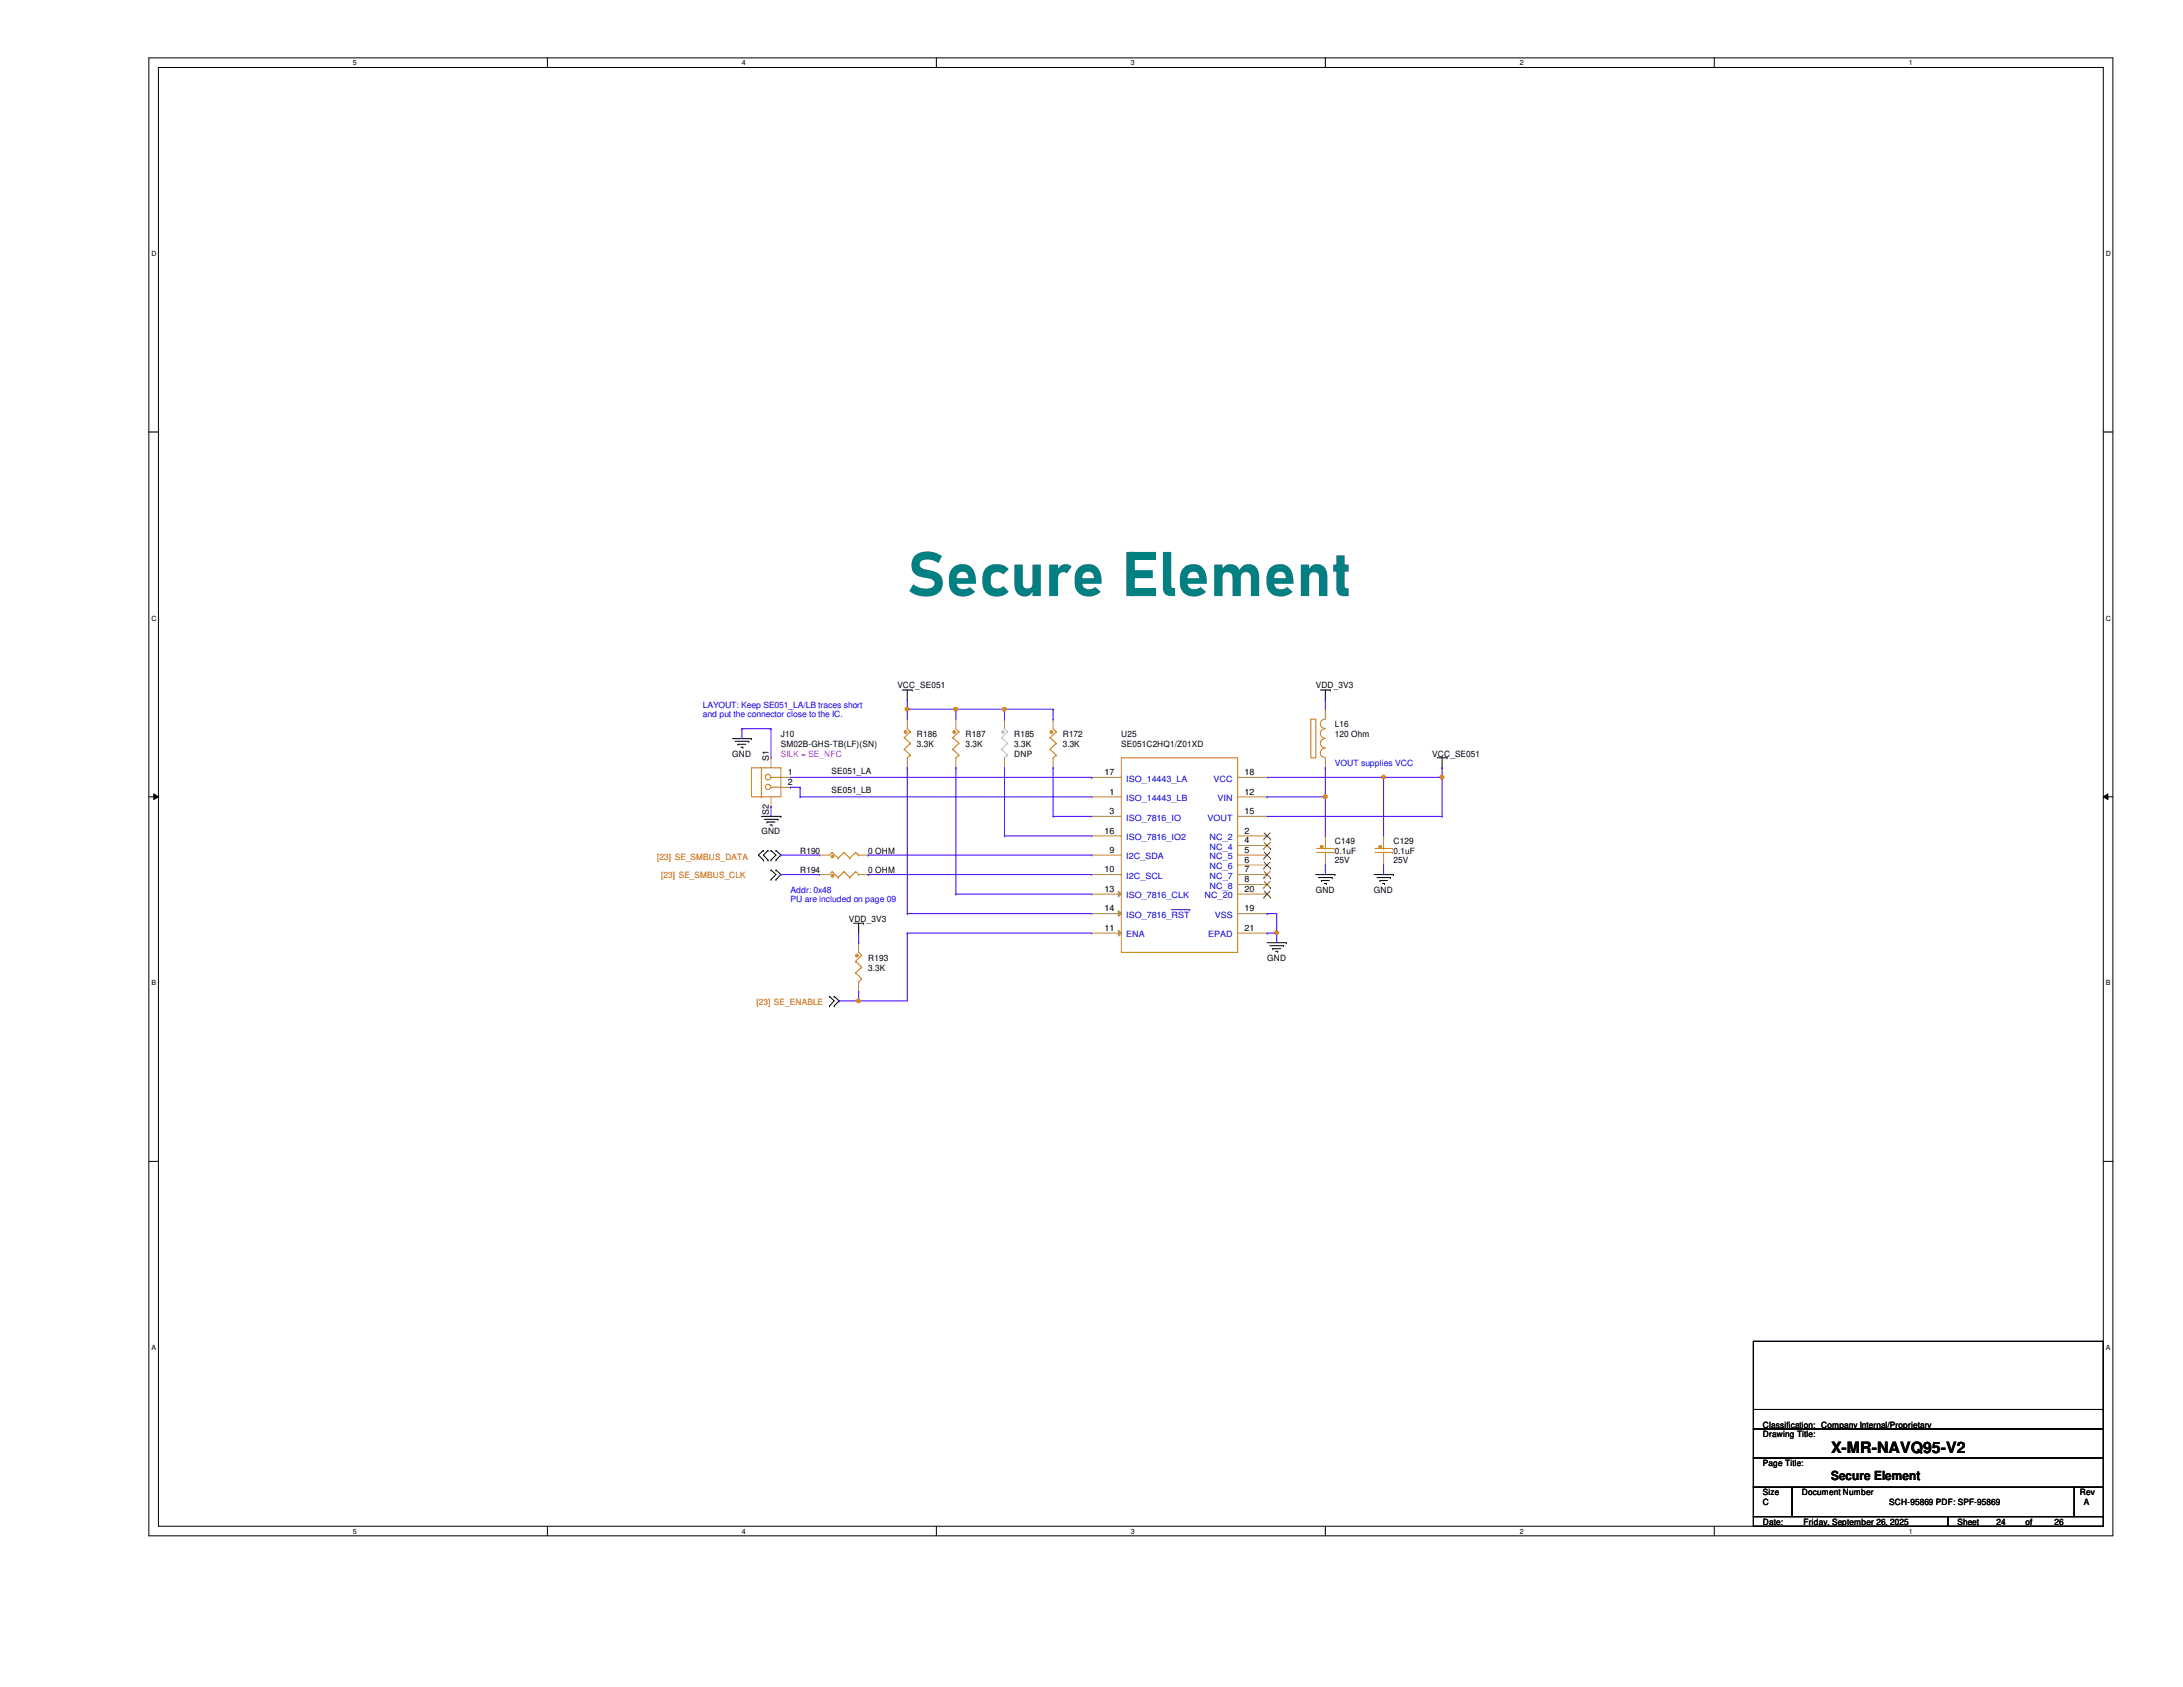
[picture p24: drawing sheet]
<svg xmlns="http://www.w3.org/2000/svg" width="279mm" height="216mm" viewBox="0 0 279 216" stroke-linecap="round" stroke-linejoin="round" font-family="sans-serif">
<defs><g id="words">
<text font-size="8" fill="#008080" x="116.1" y="76.3">Secure Element</text>
<text font-size="2" x="234.4" y="186">X-MR-NAVQ95-V2</text>
<text font-size="1.6" x="234.4" y="189.4">Secure Element</text>
<g font-size="1.1">
<text x="114.9" y="88.1">VCC_SE051</text>
<text x="168.4" y="88.1">VDD_3V3</text>
<text x="99.9" y="94.3">J10</text>
<text x="99.9" y="95.6">SM02B-GHS-TB(LF)(SN)</text>
<text x="117.3" y="94.3">R186</text>
<text x="117.3" y="95.6">3.3K</text>
<text x="123.6" y="94.3">R187</text>
<text x="123.6" y="95.6">3.3K</text>
<text x="129.8" y="94.3">R185</text>
<text x="129.8" y="95.6">3.3K</text>
<text x="136" y="94.3">R172</text>
<text x="136" y="95.6">3.3K</text>
<text x="143.5" y="94.3">U25</text>
<text x="143.5" y="95.6">SE051C2HQ1/Z01XD</text>
<text x="170.9" y="93.1">L16</text>
<text x="170.9" y="94.3">120 Ohm</text>
<text x="93.7" y="96.8">GND</text>
<text x="98.4" y="97.4" transform="rotate(-90 98.4 97.4)">S1</text>
<text x="100.8" y="100.5">2</text>
<text x="100.8" y="99.2">1</text>
<text x="106.4" y="99">SE051_LA</text>
<text x="106.4" y="101.5">SE051_LB</text>
<text x="129.8" y="96.8">DNP</text>
<text x="141.4" y="99.2">17</text>
<text x="142" y="101.7">1</text>
<text x="159.3" y="99.2">18</text>
<text x="159.3" y="101.7">12</text>
<text x="183.3" y="96.8">VCC_SE051</text>
<text x="97.5" y="106.8">GND</text>
<text x="98.4" y="104.3" transform="rotate(-90 98.4 104.3)">S2</text>
<text x="141.4" y="106.7">16</text>
<text x="142" y="104.2">3</text>
<text x="159.3" y="106.7">2</text>
<text x="159.3" y="107.9">4</text>
<text x="159.3" y="104.2">15</text>
<text x="102.4" y="109.3">R190</text>
<text x="102.4" y="111.8">R194</text>
<text x="111.1" y="109.3">0 OHM</text>
<text x="111.1" y="111.8">0 OHM</text>
<text x="141.4" y="111.6">10</text>
<text x="142" y="109.1">9</text>
<text x="159.3" y="109.1">5</text>
<text x="159.3" y="110.4">6</text>
<text x="159.3" y="111.6">7</text>
<text x="159.3" y="112.9">8</text>
<text x="170.9" y="108">C149</text>
<text x="170.9" y="109.3">0.1uF</text>
<text x="170.9" y="110.5">25V</text>
<text x="178.4" y="108">C129</text>
<text x="178.4" y="109.3">0.1uF</text>
<text x="178.4" y="110.5">25V</text>
<text x="108.6" y="118">VDD_3V3</text>
<text x="141.4" y="116.6">14</text>
<text x="141.4" y="114.1">13</text>
<text x="141.4" y="119.1">11</text>
<text x="159.3" y="119.1">21</text>
<text x="159.3" y="114.1">20</text>
<text x="159.3" y="116.6">19</text>
<text x="168.4" y="114.3">GND</text>
<text x="175.9" y="114.3">GND</text>
<text x="111.1" y="122.9">R193</text>
<text x="111.1" y="124.2">3.3K</text>
<text x="162.2" y="122.9">GND</text>
<text x="225.6" y="183.9">Drawing Title:</text>
<text x="225.6" y="182.7">Classification: Company Internal/Proprietary</text>
<text x="225.6" y="187.7">Page Title:</text>
<text x="225.6" y="191.4">Size</text>
<text x="230.6" y="191.4">Document Number</text>
<text x="266.2" y="191.4">Rev</text>
<text x="225.6" y="195.2">Date:</text>
<text x="225.6" y="192.7">C</text>
<text x="230.8" y="195.2">Friday, September 26, 2025</text>
<text x="241.8" y="192.7">SCH-95869 PDF: SPF-95869</text>
<text x="250.5" y="195.2">Sheet</text>
<text x="255.5" y="195.2">24</text>
<text x="259.2" y="195.2">of</text>
<text x="263" y="195.2">26</text>
<text x="266.7" y="192.7">A</text>
</g>
<g font-size="1.1" fill="#00f">
<text x="90" y="90.6">LAYOUT: Keep SE051_LA/LB traces short</text>
<text x="90" y="91.7">and put the connector close to the IC.</text>
<text x="170.9" y="98">VOUT supplies VCC</text>
<text x="101.2" y="114.3">Addr: 0x48</text>
<text x="101.2" y="115.5">PU are included on page 09</text>
</g>
<text font-size="1.1" fill="#f0f" x="99.9" y="96.8">SILK = SE_NFC</text>
<g font-size="1.1" fill="#00c">
<text x="144.1" y="100">ISO_14443_LA</text>
<text x="155.3" y="100">VCC</text>
<text x="144.1" y="102.5">ISO_14443_LB</text>
<text x="144.1" y="105">ISO_7816_IO</text>
<text x="144.1" y="107.5">ISO_7816_IO2</text>
<text x="154.6" y="105">VOUT</text>
<text x="154.8" y="107.5">NC_2</text>
<text x="155.8" y="102.5">VIN</text>
<text x="144.1" y="110">I2C_SDA</text>
<text x="144.1" y="112.5">I2C_SCL</text>
<text x="154.8" y="108.8">NC_4</text>
<text x="154.8" y="110">NC_5</text>
<text x="154.8" y="111.3">NC_6</text>
<text x="154.8" y="112.5">NC_7</text>
<text x="154.8" y="113.7">NC_8</text>
<text x="144.1" y="117.5">ISO_7816_RST</text>
<text x="144.1" y="115">ISO_7816_CLK</text>
<text x="144.1" y="120">ENA</text>
<text x="154.2" y="115">NC_20</text>
<text x="154.6" y="120">EPAD</text>
<text x="155.5" y="117.5">VSS</text>
</g>
<g font-size="1.1" fill="#f00">
<text x="84.1" y="110">[23] SE_SMBUS_DATA</text>
<text x="84.6" y="112.4">[23] SE_SMBUS_CLK</text>
<text x="96.8" y="128.6">[23] SE_ENABLE</text>
</g>
<g font-size=".9">
<text x="45.2" y="8.3">5</text>
<text x="95" y="8.3">4</text>
<text x="144.7" y="8.3">3</text>
<text x="194.5" y="8.3">2</text>
<text x="244.3" y="8.3">1</text>
<text x="19.4" y="32.8">D</text>
<text x="269.5" y="32.8">D</text>
<text x="19.4" y="79.4">C</text>
<text x="269.5" y="79.4">C</text>
<text x="19.4" y="126.1">B</text>
<text x="269.5" y="126.1">B</text>
<text x="19.4" y="172.8">A</text>
<text x="269.5" y="172.8">A</text>
<text x="45.2" y="196.3">5</text>
<text x="95" y="196.3">4</text>
<text x="144.7" y="196.3">3</text>
<text x="194.5" y="196.3">2</text>
<text x="244.3" y="196.3">1</text>
</g>
</g></defs>
<path d="M19.1 7.4h251.3v189.2h-251.3zM20.3 8.6h248.9v186.7h-248.9z" fill="none" stroke="#000" stroke-width=".13"/>
<g fill="#fff">
<path d="M45.2 7.5h.5v1.1h-.5z"/>
<path d="M45.2 195.5h.5v1h-.5z"/>
</g>
<path d="M70.1 7.4v1.2M70.1 195.3v1.3" fill="none" stroke="#000" stroke-width=".13"/>
<g fill="#fff">
<path d="M95 7.5h.5v1.1h-.5z"/>
<path d="M95 195.5h.5v1h-.5z"/>
</g>
<path d="M119.8 7.4v1.2M119.8 195.3v1.3" fill="none" stroke="#000" stroke-width=".13"/>
<g fill="#fff">
<path d="M144.7 7.5h.5v1.1h-.5z"/>
<path d="M144.7 195.5h.5v1h-.5z"/>
</g>
<path d="M169.6 7.4v1.2M169.6 195.3v1.3" fill="none" stroke="#000" stroke-width=".13"/>
<g fill="#fff">
<path d="M194.5 7.5h.5v1.1h-.5z"/>
<path d="M194.5 195.5h.5v1h-.5z"/>
</g>
<path d="M219.4 7.4v1.2M219.4 195.3v1.3" fill="none" stroke="#000" stroke-width=".13"/>
<g fill="#fff">
<path d="M244.3 7.5h.5v1.1h-.5z"/>
<path d="M244.3 195.5h.5v1h-.5z"/>
<path d="M19.4 32h.6v1h-.6z"/>
<path d="M269.5 32h.7v1h-.7z"/>
<path d="M19.4 78.6h.6v1h-.6z"/>
<path d="M269.5 78.6h.7v1h-.7z"/>
</g>
<path d="M19.1 55.3h1.2M269.2 55.3h1.2" fill="none" stroke="#000" stroke-width=".13"/>
<g fill="#fff">
<path d="M19.4 125.3h.6v1h-.6z"/>
<path d="M269.5 125.3h.6v1h-.6z"/>
</g>
<path d="M19.1 102h1.2M19.7 101.6l.6 .4-.6 .3zM269.2 102l.6-.4v.7zM269.2 102h1.2" fill="none" stroke="#000" stroke-width=".13"/>
<path d="M19.7 101.6l.6 .4-.6 .3zM269.2 102l.6-.4v.7z" fill="#000"/>
<g fill="#fff">
<path d="M19.4 172h.5v1h-.5z"/>
<path d="M269.5 172h.6v1h-.6z"/>
</g>
<g fill="none" stroke="#000" stroke-width=".13">
<path d="M93.7 94.5h2.5M94.1 94.9h1.7M94.4 95.2h.1M94.4 95.2h1.1M94.8 95.6h.3M95.1 95.6h.1M95.8 94.9h.1M96.2 94.5h.1M115.5 88.3h1.3M116.1 89.5h.1M116.1 88.3v1.2M116.8 88.3h.1"/>
<path d="M169 88.3h1.3M169.6 89.5h.1M169.6 88.3v1.2M170.3 88.3h.1M183.9 97h1.3M184.6 98.3h.1M184.6 97v1.3M185.2 97h.1M97.5 104.5h2.4M97.7 110.1h.1M97.7 108.8h.1M97.7 108.8l-.6 .6 .6 .7"/>
<path d="M97.8 104.9h1.8M98.2 105.2h.1M98.2 105.2h1M98.3 108.8h.1M98.3 110.1h.1M98.3 108.8l-.6 .6 .6 .7M98.6 105.6h.2M98.7 108.8h.1M98.7 110.1h.1M98.7 111.3h.1M98.7 112.6h.1M98.7 108.8l.6 .6-.6 .7"/>
<path d="M98.7 111.3l.6 .6-.6 .7M98.8 105.6h.1M99.3 110.1h.1M99.3 108.8h.1M99.3 112.6h.1M99.3 111.3h.1M99.3 108.8l.6 .6-.6 .7M99.3 111.3l.6 .6-.6 .7M99.6 104.9h.1M99.9 104.5h.1M109.3 118.2h1.2M109.9 119.4h.1"/>
<path d="M109.9 118.2v1.2M110.5 118.2h.1M168.4 111.9h2.5M168.7 112.3h1.8M169.1 112.7h.1M169.1 112.7h1M169.5 113.1h.3M169.8 113.1h.1M170.5 112.3h.1M170.9 111.9h.1M175.9 111.9h2.5M176.2 112.3h1.8"/>
<path d="M176.6 112.7h.1M176.6 112.7h1M177 113.1h.2M177.2 113.1h.1M178 112.3h.1M178.4 111.9h.1M106.2 127.5h.1M106.2 128.7h.1M106.2 127.5l.6 .6-.6 .6M106.8 128.7h.1M106.8 127.5h.1M106.8 127.5l.6 .6-.6 .6"/>
<path d="M162.2 120.6h2.4M162.5 121h1.8M162.9 121.4h.1M162.9 121.4h1M163.3 121.8h.2M163.5 121.8h.1M164.3 121h.1M164.6 120.6h.1M19.1 148.6h1.2M269.2 148.6h1.2M224.4 171.7h44.8v11.2h-44.8zM224.4 182.9h44.8v3.7h-44.8z"/>
<path d="M224.4 186.6h44.8v3.7h-44.8zM224.4 190.3h5v3.8h-5zM224.4 194.1h24.9v1.2h-24.9zM224.4 180.4h44.8M229.4 190.3h36.1v3.8h-36.1zM249.3 194.1h19.9v1.2h-19.9zM265.5 190.3h3.7v3.8h-3.7zM269.2 180.4h.1"/>
</g>
<path d="M143.5 97h14.9v24.9h-14.9z" fill="none" stroke="#cc8006" stroke-width=".13"/>
<g fill="none" stroke="#a84" stroke-width=".13">
<path d="M139.7 99.5h.1M139.7 99.5h3.8M158.4 99.5h3.8M162.2 99.5h.1M139.7 102h.1M139.7 104.5h.1M139.7 109.4h.1M139.7 111.9h.1M139.7 107h.1M139.7 102h3.8M139.7 107h3.8M139.7 104.5h3.8"/>
<path d="M139.7 109.4h3.8M139.7 111.9h3.8M158.4 107h3.8M158.4 104.5h3.8M158.4 108.2h3.8M158.4 109.4h3.8M158.4 110.7h3.8M158.4 111.9h3.8M158.4 113.2h3.8M158.4 119.4h3.8M158.4 114.4h3.8M158.4 116.9h3.8"/>
<path d="M162.2 107h.1M162.2 108.2h.1M162.2 109.4h.1M162.2 110.7h.1M162.2 111.9h.1M162.2 113.2h.1M162.2 119.4h.1M162.2 114.4h.1M162.2 116.9h.1M162.2 104.5h.1"/>
</g>
<g fill="none" stroke="#804000" stroke-width=".13">
<path d="M161.8 107.4h.1M161.8 108.6h.1M161.8 109.9h.1M161.8 111.1h.1M161.8 112.4h.1M161.8 113.6h.1M161.8 114.8h.1M161.8 106.6l.8 .8M161.8 107.8l.8 .8M161.8 109.1l.8 .8M161.8 110.3l.8 .8M161.8 111.5l.8 .9"/>
<path d="M161.8 112.8l.8 .8M161.8 114l.8 .8M162.6 106.6l-.8 .8M162.6 107.8l-.8 .8M162.6 109.1l-.8 .8M162.6 110.3l-.8 .8M162.6 111.5l-.8 .9M162.6 112.8l-.8 .8M162.6 114l-.8 .8M162.6 107.4h.1M162.6 108.6h.1M162.6 109.9h.1"/>
<path d="M162.6 111.1h.1M162.6 112.4h.1M162.6 113.6h.1M162.6 114.8h.1"/>
</g>
<path d="M143.1 116.5l.4 .4-.4 .4z" fill="#a84"/>
<path d="M139.7 116.9h.1M139.7 116.9h3.8M143.1 116.5l.4 .4-.4 .4z" fill="none" stroke="#a84" stroke-width=".13"/>
<path d="M149.9 116.4h2.4M152.3 116.4h.1" fill="none" stroke="#00c" stroke-width=".13"/>
<path d="M143.1 114l.4 .4-.4 .4z" fill="#a84"/>
<path d="M139.7 114.4h.1M139.7 114.4h3.8M143.1 114l.4 .4-.4 .4zM158.4 102h3.8M162.2 102h.1" fill="none" stroke="#a84" stroke-width=".13"/>
<path d="M143.1 119l.4 .4-.4 .4z" fill="#a84"/>
<path d="M139.7 119.4h.1M139.7 119.4h3.8M143.1 119l.4 .4-.4 .4z" fill="none" stroke="#a84" stroke-width=".13"/>
<path d="M134.4 94.4h.1M134.4 95.9h.1M134.4 94.4l.8 .7M134.4 95.9l.8 .7M134.8 97h.1M134.8 93.3l.4 .3M135.2 93.6h.1M135.2 95.1h.1M135.2 96.6h.1M135.2 93.6l-.8 .8M135.2 95.1l-.8 .8M135.2 96.6l-.4 .4" fill="none" stroke="#cc8006" stroke-width=".13"/>
<path d="M134.4 93.6h.3v.2h-.3z" fill-rule="evenodd" fill="#cc8006"/>
<g fill="none" stroke="#cc8006" stroke-width=".13">
<path d="M134.4 93.6h.3v.2h-.3zM106.5 109.1h.1M106.5 109.1l-.3 .3M106.5 109.1l.8 .7M107.3 109.8h.1M108 109.1h.1M108 109.1l-.7 .7M108 109.1l.8 .7M108.8 109.8h.1M109.5 109.1h.1M109.5 109.1l-.7 .7M109.5 109.1l.4 .3"/>
<path d="M109.9 109.4h.1"/>
</g>
<path d="M134.8 92h.1M134.8 98.3h.1M134.8 92v1.3M134.8 97v1.3" fill="none" stroke="#a84" stroke-width=".13"/>
<path d="M106.4 109.5h.3v.2h-.3z" fill-rule="evenodd" fill="#cc8006"/>
<g fill="none" stroke="#cc8006" stroke-width=".13">
<path d="M96.2 98.3h.1M96.2 98.3v3.7h1.3M96.2 98.3h1.3M97.5 98.3h2.4v3.7h-2.4zM97.5 98.3h.1M98.7 99.5h.1M98.7 99.5h1.2M97.5 102h.1M98.7 100.8h.1M98.7 100.8h1.2M106.4 109.5h.3v.2h-.3zM106.5 111.5h.1"/>
<path d="M106.5 111.5l-.3 .4M106.5 111.5l.8 .8M107.3 112.3h.1M108 111.5h.1M108 111.5l-.7 .8M108 111.5l.8 .8M108.8 112.3h.1M109.5 111.5h.1M109.5 111.5l-.7 .8M109.5 111.5l.4 .4M109.9 111.9h.1"/>
<circle cx="98.3" cy="99.5" r=".35"/>
<circle cx="98.3" cy="100.7" r=".34"/>
</g>
<path d="M98.7 97h.1M98.7 97v1.3M99.9 99.5h1.3M101.2 99.5h.1M98.7 103.2h.1M98.7 102v1.2M99.9 100.8h1.3M101.2 100.8h.1M104.9 109.4h.1M104.9 109.4h1.3M109.9 109.4h1.2M111.1 109.4h.1" fill="none" stroke="#a84" stroke-width=".13"/>
<path d="M106.4 112h.3v.2h-.3z" fill-rule="evenodd" fill="#cc8006"/>
<path d="M106.4 112h.3v.2h-.3zM176 109.1h2.2M176 108.6h2.2M177.1 109.1h.1M177.1 109.1v.3M178.2 109.1h.1M178.2 108.6h.1" fill="none" stroke="#cc8006" stroke-width=".13"/>
<path d="M104.9 111.9h.1M104.9 111.9h1.3M109.9 111.9h1.2M111.1 111.9h.1" fill="none" stroke="#a84" stroke-width=".13"/>
<path d="M176.5 108.2h.3v.3h-.3z" fill-rule="evenodd" fill="#cc8006"/>
<g fill="none" stroke="#cc8006" stroke-width=".13">
<path d="M115.7 94.4h.1M115.7 95.9h.1M115.7 94.4l.8 .7M115.7 95.9l.8 .7M116.1 97h.1M116.1 93.3l.4 .3M116.5 93.6h.1M116.5 95.1h.1M116.5 96.6h.1M116.5 93.6l-.8 .8M116.5 95.1l-.8 .8M116.5 96.6l-.4 .4"/>
<path d="M176.5 108.2h.3v.3h-.3zM177.1 108.6h.1M177.1 108.2v.4"/>
</g>
<path d="M177.1 107h.1M177.1 110.7h.1M177.1 107v1.2M177.1 109.4v1.3" fill="none" stroke="#a84" stroke-width=".13"/>
<path d="M115.8 93.6h.2v.2h-.2z" fill-rule="evenodd" fill="#cc8006"/>
<path d="M115.8 93.6h.2v.2h-.2z" fill="none" stroke="#cc8006" stroke-width=".13"/>
<path d="M116.1 92h.1M116.1 98.3h.1M116.1 92v1.3M116.1 97v1.3" fill="none" stroke="#a84" stroke-width=".13"/>
<path d="M128.2 94.4h.1M128.2 95.9h.1M128.2 94.4l.7 .7M128.2 95.9l.7 .7M128.6 97h.1M128.6 93.3l.3 .3M128.9 93.6h.1M128.9 95.1h.1M128.9 96.6h.1M128.9 93.6l-.7 .8M128.9 95.1l-.7 .8M128.9 96.6l-.3 .4" fill="none" stroke="#c0c0c0" stroke-width=".13"/>
<path d="M128.2 93.6h.3v.2h-.3z" fill-rule="evenodd" fill="#c0c0c0"/>
<path d="M128.2 93.6h.3v.2h-.3z" fill="none" stroke="#c0c0c0" stroke-width=".13"/>
<path d="M128.6 92h.1M128.6 98.3h.1M128.6 92v1.3M128.6 97v1.3" fill="none" stroke="#a84" stroke-width=".13"/>
<path d="M122 94.4h.1M122 95.9h.1M122 94.4l.7 .7M122 95.9l.7 .7M122.3 97h.1M122.3 93.3l.4 .3M122.7 93.6h.1M122.7 95.1h.1M122.7 96.6h.1M122.7 93.6l-.7 .8M122.7 95.1l-.7 .8M122.7 96.6l-.4 .4" fill="none" stroke="#cc8006" stroke-width=".13"/>
<path d="M122 93.6h.2v.2h-.2z" fill-rule="evenodd" fill="#cc8006"/>
<path d="M122 93.6h.2v.2h-.2zM167.8 92h.6v5h-.6zM169.6 92a.59 .59 0 0 0-.6 .6 .59 .59 0 0 0 .6 .6M169.6 93.3a.61 .61 0 0 0-.6 .6 .61 .61 0 0 0 .6 .6M169.6 94.5a.59 .59 0 0 0-.6 .6 .59 .59 0 0 0 .6 .6M169.6 95.8a.59 .59 0 0 0-.6 .5 .59 .59 0 0 0 .6 .6M168.5 109.1h2.2M168.5 108.6h2.2M169.6 109.1h.1M169.6 109.1v.3M170.7 109.1h.1M170.7 108.6h.1" fill="none" stroke="#cc8006" stroke-width=".13"/>
<path d="M122.3 92h.1M122.3 98.3h.1M122.3 92v1.3M122.3 97v1.3M169.6 90.8h.1M169.6 98.3h.1M169.6 90.8v1.2M169.6 97v1.3" fill="none" stroke="#a84" stroke-width=".13"/>
<path d="M169 108.2h.3v.3h-.3z" fill-rule="evenodd" fill="#cc8006"/>
<g fill="none" stroke="#cc8006" stroke-width=".13">
<path d="M169 108.2h.3v.3h-.3zM169.6 108.6h.1M169.6 108.2v.4M109.5 123h.1M109.5 124.5h.1M109.5 123l.8 .8M109.5 124.5l.8 .8M109.9 125.6h.1M109.9 121.9l.4 .4M110.3 122.3h.1M110.3 123.8h.1M110.3 125.3h.1"/>
<path d="M110.3 122.3l-.8 .7M110.3 123.8l-.8 .7M110.3 125.3l-.4 .3"/>
</g>
<path d="M169.6 107h.1M169.6 110.7h.1M169.6 107v1.2M169.6 109.4v1.3" fill="none" stroke="#a84" stroke-width=".13"/>
<path d="M109.6 122.2h.2v.2h-.2z" fill-rule="evenodd" fill="#cc8006"/>
<path d="M109.6 122.2h.2v.2h-.2z" fill="none" stroke="#cc8006" stroke-width=".13"/>
<path d="M109.9 120.6h.1M109.9 126.9h.1M109.9 120.6v1.3M109.9 125.6v1.3" fill="none" stroke="#a84" stroke-width=".13"/>
<path d="M116.1 90.8h.1M116.1 90.8h6.2M122.3 90.8h.1M122.3 90.8v1.2M169.6 98.3h.1M169.6 98.3v3.7M169.6 110.7h.1M169.6 110.7v1.2" fill="none" stroke="#4200ff" stroke-width=".13"/>
<path d="M122.1 90.6h.4l.1 .2-.1 .1-.2 .1-.2-.1z" fill-rule="evenodd" fill="#f00"/>
<path d="M122.1 90.6h.4l.1 .2-.1 .1-.2 .1-.2-.1z" fill="none" stroke="#f00" stroke-width=".13"/>
<path d="M101.2 99.5h38.5M116.1 98.3h.1M116.1 98.3v18.6M122.3 98.3h.1M122.3 98.3v16.1M139.7 99.5h.1M162.2 99.5h14.9M177.1 99.5h.1M177.1 99.5v7.5" fill="none" stroke="#4200ff" stroke-width=".13"/>
<path d="M176.9 99.3h.3l.1 .1-.1 .2-.1 .1-.2-.1z" fill-rule="evenodd" fill="#f00"/>
<path d="M176.9 99.3h.3l.1 .1-.1 .2-.1 .1-.2-.1z" fill="none" stroke="#f00" stroke-width=".13"/>
<g fill="none" stroke="#4200ff" stroke-width=".13">
<path d="M99.9 109.4h.1M99.9 111.9h.1M99.9 109.4h5M99.9 111.9h5M101.2 100.8h.1M101.2 100.8h1.2M116.1 116.9h.1M116.1 116.9h23.6M122.3 114.4h.1M122.3 114.4h17.4M162.2 102h.1M162.2 116.9h.1"/>
<path d="M162.2 102h7.4M162.2 116.9h1.2v2.5M163.4 119.4h.1"/>
</g>
<path d="M163.2 119.2h.3l.1 .2-.1 .1-.1 .1-.2-.1z" fill-rule="evenodd" fill="#f00"/>
<path d="M163.2 119.2h.3l.1 .2-.1 .1-.1 .1-.2-.1z" fill="none" stroke="#f00" stroke-width=".13"/>
<path d="M116.1 119.4h.1M116.1 119.4h23.6M116.1 119.4v8.7h-8.7M162.2 119.4h.1M162.2 119.4h1.2M163.4 119.4h.1M163.4 119.4v1.2M107.4 128.1h.1M109.9 128.1h.1M109.9 126.9v1.2" fill="none" stroke="#4200ff" stroke-width=".13"/>
<path d="M109.7 127.9h.3l.1 .2-.1 .1-.1 .1-.2-.1z" fill-rule="evenodd" fill="#f00"/>
<path d="M109.7 127.9h.3l.1 .2-.1 .1-.1 .1-.2-.1z" fill="none" stroke="#f00" stroke-width=".13"/>
<path d="M109.9 119.4v1.2M169.6 102h.1M169.6 102v5M109.9 120.6h.1" fill="none" stroke="#4200ff" stroke-width=".13"/>
<path d="M169.4 101.8h.4v.1v.2l-.2 .1-.2-.1z" fill-rule="evenodd" fill="#f00"/>
<path d="M169.4 101.8h.4v.1v.2l-.2 .1-.2-.1z" fill="none" stroke="#f00" stroke-width=".13"/>
<path d="M116.1 89.5h.1M116.1 90.8h.1M116.1 89.5v2.5" fill="none" stroke="#4200ff" stroke-width=".13"/>
<path d="M115.9 90.6h.4v.2v.1l-.2 .1-.2-.1z" fill-rule="evenodd" fill="#f00"/>
<path d="M115.9 90.6h.4v.2v.1l-.2 .1-.2-.1z" fill="none" stroke="#f00" stroke-width=".13"/>
<g fill="none" stroke="#4200ff" stroke-width=".13">
<path d="M95 93.3h.1M95 93.3h3.7M95 93.3v1.2M98.7 93.3h.1M98.7 93.3v3.7M122.3 90.8h12.5M128.6 98.3h.1M128.6 90.8h.1M128.6 92h.1M128.6 90.8v1.2M128.6 98.3v8.7M134.8 98.3h.1"/>
<path d="M134.8 90.8h.1M134.8 98.3v6.2M98.7 103.2h.1M98.7 103.2v1.3M102.4 100.8h.1M102.4 100.8v1.2M128.6 107h.1M128.6 107h11.1M134.8 104.5h.1M134.8 104.5h4.9"/>
</g>
<path d="M128.4 90.6h.3l.1 .2-.1 .1-.2 .1-.1-.1z" fill-rule="evenodd" fill="#f00"/>
<path d="M128.4 90.6h.3l.1 .2-.1 .1-.2 .1-.1-.1z" fill="none" stroke="#f00" stroke-width=".13"/>
<g fill="none" stroke="#4200ff" stroke-width=".13">
<path d="M134.8 92h.1M134.8 90.8v1.2M169.6 89.5h.1M169.6 89.5v1.3M177.1 99.5h.1M177.1 99.5h7.5M184.6 98.3h.1M184.6 99.5h.1M184.6 98.3v6.2M102.4 102h.1M102.4 102h37.3M111.1 109.4h.1"/>
<path d="M111.1 111.9h.1M111.1 109.4h28.6M111.1 111.9h28.6M162.2 104.5h22.4M177.1 110.7h.1M177.1 110.7v1.2M184.6 104.5h.1"/>
</g>
<path d="M184.4 99.3h.3l.1 .1-.1 .2-.2 .1-.1-.1z" fill-rule="evenodd" fill="#f00"/>
<path d="M184.4 99.3h.3l.1 .1-.1 .2-.2 .1-.1-.1z" fill="none" stroke="#f00" stroke-width=".13"/>
<path d="M122.1 90.6h.4l.1 .2-.1 .1-.2 .1-.2-.1z" fill-rule="evenodd" fill="#f00"/>
<path d="M122.1 90.6h.4l.1 .2-.1 .1-.2 .1-.2-.1z" fill="none" stroke="#f00" stroke-width=".13"/>
<path d="M176.9 99.3h.3l.1 .1-.1 .2-.1 .1-.2-.1z" fill-rule="evenodd" fill="#f00"/>
<path d="M176.9 99.3h.3l.1 .1-.1 .2-.1 .1-.2-.1z" fill="none" stroke="#f00" stroke-width=".13"/>
<path d="M163.2 119.2h.3l.1 .2-.1 .1-.1 .1-.2-.1z" fill-rule="evenodd" fill="#f00"/>
<path d="M163.2 119.2h.3l.1 .2-.1 .1-.1 .1-.2-.1z" fill="none" stroke="#f00" stroke-width=".13"/>
<path d="M109.7 127.9h.3l.1 .2-.1 .1-.1 .1-.2-.1z" fill-rule="evenodd" fill="#f00"/>
<path d="M109.7 127.9h.3l.1 .2-.1 .1-.1 .1-.2-.1z" fill="none" stroke="#f00" stroke-width=".13"/>
<path d="M169.4 101.8h.4v.1v.2l-.2 .1-.2-.1z" fill-rule="evenodd" fill="#f00"/>
<path d="M169.4 101.8h.4v.1v.2l-.2 .1-.2-.1z" fill="none" stroke="#f00" stroke-width=".13"/>
<path d="M115.9 90.6h.4v.2v.1l-.2 .1-.2-.1z" fill-rule="evenodd" fill="#f00"/>
<path d="M115.9 90.6h.4v.2v.1l-.2 .1-.2-.1z" fill="none" stroke="#f00" stroke-width=".13"/>
<path d="M128.4 90.6h.3l.1 .2-.1 .1-.2 .1-.1-.1z" fill-rule="evenodd" fill="#f00"/>
<path d="M128.4 90.6h.3l.1 .2-.1 .1-.2 .1-.1-.1z" fill="none" stroke="#f00" stroke-width=".13"/>
<path d="M184.4 99.3h.3l.1 .1-.1 .2-.2 .1-.1-.1z" fill-rule="evenodd" fill="#f00"/>
<path d="M184.4 99.3h.3l.1 .1-.1 .2-.2 .1-.1-.1z" fill="none" stroke="#f00" stroke-width=".13"/>
<use href="#words"/>
</svg>
